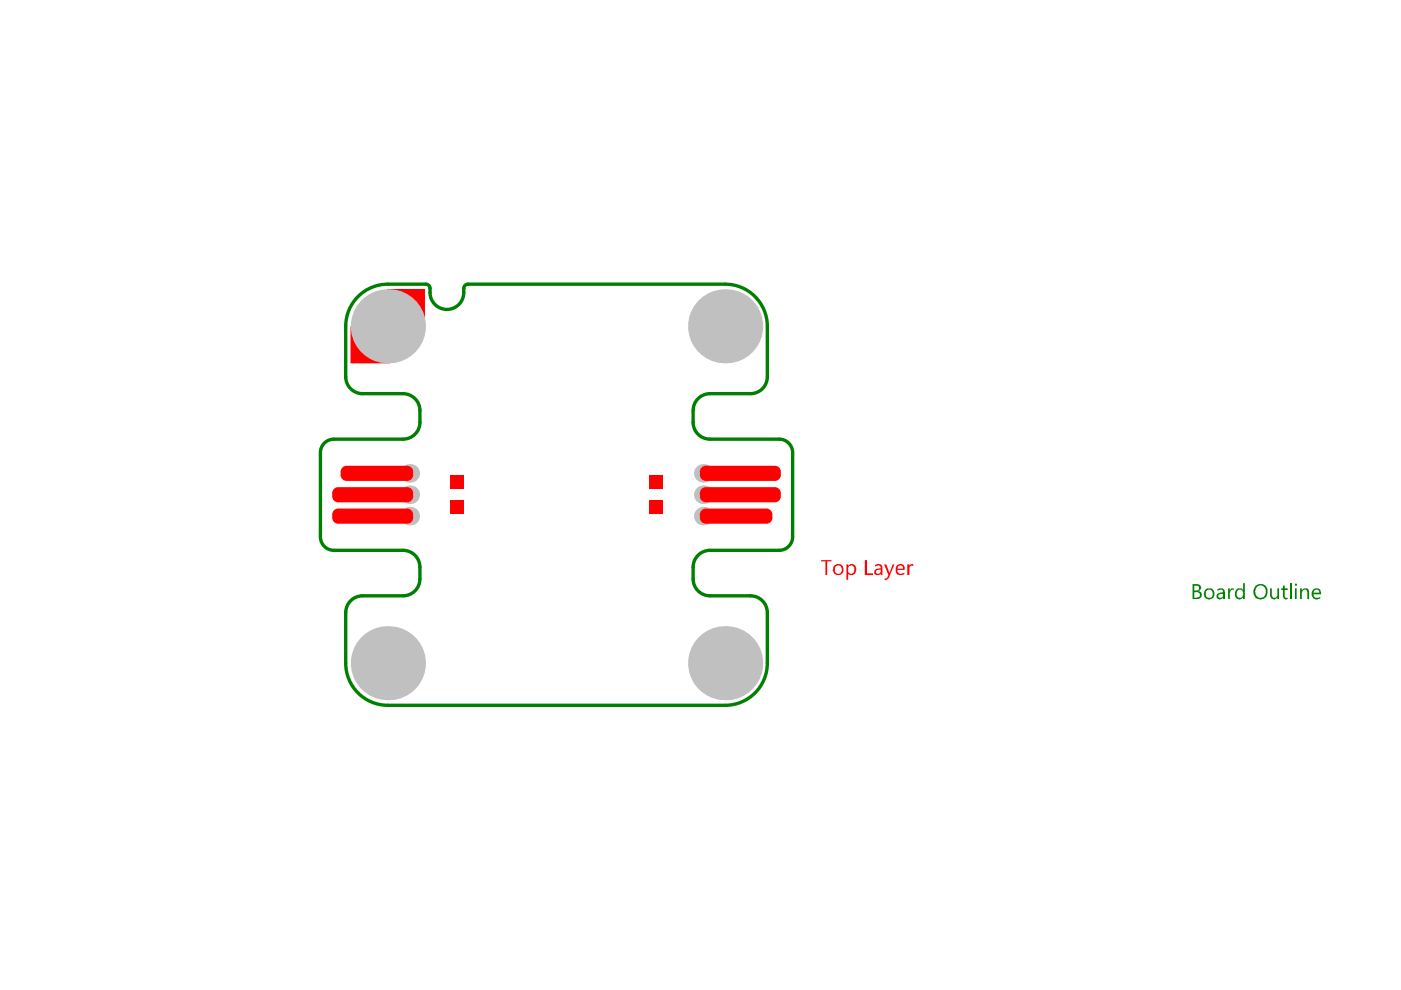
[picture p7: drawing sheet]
<svg xmlns="http://www.w3.org/2000/svg" width="297mm" height="210mm" viewBox="0 0 297 210" stroke-linecap="round" stroke-linejoin="round" font-family="sans-serif">
<g fill="none" stroke="#008000" stroke-width=".71">
<path d="M73.3 69.2v10.8M82.2 60.3h8.1M91.2 61.1v.9M98.3 61.1v.9M99.2 60.3h54.6M162.7 69.2v10.7M67.9 96.1v17.6M70.8 93.1h14.7M76.9 83.5h8.6M89 87v2.5M147 87v2.5M150.5 93.1h14.7"/>
<path d="M150.5 83.5h8.6M168.1 96v17.8M70.8 116.7h14.7M150.5 116.7h14.7M73.3 129.8v10.8M76.9 126.3h8.6M89 120.3v2.5M147 120.3v2.5M150.5 126.3h8.6M162.7 129.9v10.7M82.2 149.5h71.6"/>
</g>
<g fill="#008000">
<path d="M260.4 124.7h.3v.5l.1-.1a.51 .51 0 0 1 .8-.4l-.1 .4a.62 .62 0 0 0-.8 .7v1.2h-.3z"/>
<path d="M269.3 124.7h.3v1.4a.59 .59 0 0 0 .6 .6 .59 .59 0 0 0 .6-.6v-1.4h.4v2.3h-.4v-.4a.83 .83 0 0 1-1 .4 .83 .83 0 0 1-.5-.9z"/>
<path d="M272 124.2l.4-.1v.6h.6v.4h-.6v1.3a.41 .41 0 0 0 .2 .4 .41 .41 0 0 0 .4-.1v.3a.71 .71 0 0 1-1-.6v-1.3h-.4v-.4h.4z"/>
<path d="M253.2 124.2v1h.6a.38 .38 0 0 0 .4-.5v-.1a.38 .38 0 0 0-.5-.4zM253.2 125.6v1.1l.6-.1a.56 .56 0 0 0 .6-.6 .56 .56 0 0 0-.7-.4zM252.8 123.8h1a.79 .79 0 0 1 .9 .7 .79 .79 0 0 1-.6 .9h.1a.73 .73 0 0 1 .6 1.1l-.4 .4-.3 .1h-1.3z"/>
<path d="M255.8 125.3a.94 .94 0 0 0-.1 1.1 .94 .94 0 0 0 1.1 .3 1 1 0 0 0-.3-1.7h-.4zM255.3 125.9a1.16 1.16 0 0 1 2.3 0 1.16 1.16 0 0 1-2.3 0z"/>
<path d="M258.3 126.2a.54 .54 0 0 0 .7 .5 .54 .54 0 0 0 .3-.8h-.6zM258.1 124.9a.99 .99 0 0 1 1.6 .7v1.4h-.4v-.4a.74 .74 0 0 1-.9 .5 .74 .74 0 0 1-.5-.8 .74 .74 0 0 1 .8-.6l.6-.2a.56 .56 0 0 0-.4-.5 .56 .56 0 0 0-.6 .2l-.2 .1z"/>
<path d="M262 125.1a1 1 0 0 1 1.6 0v-1.4h.3v3.3h-.3v-.4a1.01 1.01 0 0 1-1.5 .3 1.01 1.01 0 0 1-.2-1.4zM262.4 125.2v.1a.84 .84 0 0 0-.2 .9 .84 .84 0 0 0 .8 .5l.5-.2 .1-.8a.68 .68 0 0 0-.5-.7 .68 .68 0 0 0-.7 .2z"/>
<path d="M266.3 124.7a1.39 1.39 0 0 0 .9 2 1.26 1.26 0 0 0 1.2-1.4 1.14 1.14 0 0 0-.8-1.1 1.14 1.14 0 0 0-1.3 .5zM266.2 124.2a1.59 1.59 0 0 1 2.1 0 1.59 1.59 0 0 1 .3 2.1 1.52 1.52 0 0 1-1.9 .7 1.52 1.52 0 0 1-1-1.8z"/>
</g>
<path d="M273.6 123.7v3.3" fill="none" stroke="#008000" stroke-width=".36"/>
<g fill="#008000">
<path d="M275.6 124.7h.4v.4a.83 .83 0 0 1 1-.4 .83 .83 0 0 1 .5 1v1.3h-.3v-1.3a.6 .6 0 0 0-.7-.7 .6 .6 0 0 0-.5 .7v1.3h-.4z"/>
<path d="M274.5 124a.25 .25 0 0 1 .5 0 .25 .25 0 0 1-.5 0zM274.6 124.7h.3v2.3h-.3z"/>
<path d="M278.6 125.2l-.1 .5h1.2a.61 .61 0 0 0-.3-.7 .61 .61 0 0 0-.8 .2zM278.4 125a1.04 1.04 0 0 1 1.2-.1 1.04 1.04 0 0 1 .5 1.1h-1.6a.82 .82 0 0 0 1.2 .6h.2v.2a1.16 1.16 0 0 1-1.6-.1 1.16 1.16 0 0 1 .1-1.6z"/>
</g>
<g fill="none" stroke="#008000" stroke-width=".71">
<path d="M73.3 79.9a3.6 3.6 0 0 0 3.6 3.6M82.2 60.3a8.9 8.9 0 0 0-8.9 8.9M90.3 60.3a.89 .89 0 0 1 .9 .8M91.2 62a3.6 3.6 0 0 0 3.6 3.6 3.6 3.6 0 0 0 3.5-3.6M99.2 60.3a.89 .89 0 0 0-.9 .8M153.8 60.3a8.9 8.9 0 0 1 8.9 8.9M162.7 79.9a3.6 3.6 0 0 1-3.6 3.6M70.8 93.1a2.86 2.86 0 0 0-2.9 2.9M85.5 83.5a3.6 3.6 0 0 1 3.5 3.5M89 89.5a3.6 3.6 0 0 1-3.5 3.6M146.9 89.5a3.6 3.6 0 0 0 3.6 3.6M150.5 83.5a3.6 3.6 0 0 0-3.5 3.5"/>
<path d="M165.2 93.1a2.86 2.86 0 0 1 2.9 2.9M67.9 113.8a2.86 2.86 0 0 0 2.9 2.9M85.5 116.7a3.6 3.6 0 0 1 3.5 3.6M150.5 116.7a3.6 3.6 0 0 0-3.5 3.6M168.1 113.8a2.86 2.86 0 0 1-2.9 2.9M76.9 126.3a3.6 3.6 0 0 0-3.6 3.6M89 122.8a3.6 3.6 0 0 1-3.5 3.5M147 122.8a3.6 3.6 0 0 0 3.5 3.5M159.1 126.3a3.6 3.6 0 0 1 3.6 3.6M73.3 140.6a8.9 8.9 0 0 0 8.9 8.9M162.7 140.6a8.9 8.9 0 0 1-8.9 8.9"/>
</g>
<path d="M74.3 69.2l8-7.9h7.8v8.2l-7.5 7.5h-8.3z" fill="#f00"/>
<path d="M79.9 100.4h7M150 109.4h6.1" fill="none" stroke="#f00" stroke-width=".89"/>
<g fill="#f00">
<path d="M174.1 118.8h2.2v.2h-.9v2.9h-.4v-2.9h-.9z"/>
<path d="M183.4 118.8h.4v2.8h1.3v.3h-1.7z"/>
<path d="M187.5 119.7h.4l.6 1.9 .8-1.9h.3l-1.1 2.8-.7 .5-.3-.1v-.2l.6-.1 .3-.7z"/>
<path d="M192.4 119.7h.4v.4l.1-.3a.48 .48 0 0 1 .7-.1v.3a.6 .6 0 0 0-.6 .1 .6 .6 0 0 0-.2 .7v1.1h-.4z"/>
<path d="M177 120.3a.94 .94 0 0 0 .9 1.4 .95 .95 0 0 0 .6-.9 .95 .95 0 0 0-.6-.9h-.5zM176.6 120.7a1.17 1.17 0 0 1 2.3 0 1.17 1.17 0 0 1-2.3 0z"/>
<path d="M179.5 119.7h.3v.3a.94 .94 0 0 1 1.1-.4 .94 .94 0 0 1 .7 1.1 1.08 1.08 0 0 1-.5 1 1.08 1.08 0 0 1-1.2 0l-.1-.1v1.3h-.3zM179.9 120.1l-.1 .9a.69 .69 0 0 0 .9 .6 .69 .69 0 0 0 .4-1 .66 .66 0 0 0-.4-.7 .66 .66 0 0 0-.8 .2z"/>
<path d="M185.7 121a.51 .51 0 0 0 .5 .7 .51 .51 0 0 0 .5-.7v-.2zM185.5 119.8a1.01 1.01 0 0 1 1.6 .3v1.8h-.4v-.3a.71 .71 0 0 1-1.1 .2 .71 .71 0 0 1 .1-1.1l1-.2a.61 .61 0 0 0-.4-.6 .61 .61 0 0 0-.7 .2l-.1 .1z"/>
<path d="M190.4 120.2l-.1 .4h1.2a.58 .58 0 0 0-.4-.7 .58 .58 0 0 0-.7 .3zM190.1 119.9h.1a.95 .95 0 0 1 1.2-.2 .95 .95 0 0 1 .4 1.1h-1.5a.84 .84 0 0 0 .5 .8 .84 .84 0 0 0 .9-.2v.3l-.3 .2a1.17 1.17 0 0 1-1.3-.4 1.17 1.17 0 0 1-.1-1.3z"/>
</g>
<g fill="#c0c0c0">
<circle cx="76.7" cy="104.9" r="1.07"/>
<circle cx="159.3" cy="104.9" r="1.07"/>
<circle cx="82.2" cy="140.6" r="7.9"/>
<circle cx="82.2" cy="69.2" r="7.9"/>
<circle cx="86.9" cy="104.9" r="1.97"/>
<circle cx="86.9" cy="100.4" r="1.97"/>
<circle cx="86.9" cy="109.4" r="1.97"/>
<circle cx="149.1" cy="100.4" r="1.97"/>
<circle cx="149.1" cy="109.4" r="1.97"/>
<circle cx="149.1" cy="104.9" r="1.97"/>
<circle cx="153.8" cy="140.6" r="7.9"/>
<circle cx="153.8" cy="69.2" r="7.9"/>
</g>
<g fill="#f00">
<path d="M70.4 104.5l1.3-1.2h14.6l1.3 1.2v.8l-1.3 1.2h-14.6l-1.3-1.2z" fill-rule="evenodd"/>
<path d="M70.4 109.1l1.3-1.3h14.6l1.3 1.3v.7l-1.3 1.2h-14.6l-1.3-1.2z" fill-rule="evenodd"/>
<path d="M72.2 100l1.3-1.2h12.8l1.3 1.2v.7l-1.3 1.3h-12.8l-1.3-1.3z" fill-rule="evenodd"/>
<path d="M148.4 109.1l1.2-1.3h12.9l1.3 1.3v.7l-1.3 1.2h-12.9l-1.2-1.2z" fill-rule="evenodd"/>
<path d="M148.4 100l1.2-1.2h14.7l1.2 1.2v.7l-1.2 1.3h-14.7l-1.2-1.3z" fill-rule="evenodd"/>
<path d="M148.4 104.5l1.2-1.2h14.7l1.2 1.2v.8l-1.2 1.2h-14.7l-1.2-1.2z" fill-rule="evenodd"/>
<path d="M95.5 106.1h2.8v2.9h-2.8z" fill-rule="evenodd"/>
<path d="M95.5 100.8h2.8v2.8h-2.8z" fill-rule="evenodd"/>
<path d="M137.7 106.1h2.8v2.9h-2.8z" fill-rule="evenodd"/>
<path d="M137.7 100.8h2.8v2.8h-2.8z" fill-rule="evenodd"/>
</g>
<g fill="#f00">
<path d="M70.4 104.5h1.3zM70.7 103.8l.6-.4 .4-.1v1.2h-1.3z"/>
<path d="M71.7 105.3v1.2zM70.4 105.3h1.3v1.2a1.25 1.25 0 0 1-1.3-1.2z"/>
<path d="M86.3 105.3h1.3zM86.3 105.3h1.3a1.25 1.25 0 0 1-1.3 1.2z"/>
<path d="M86.3 103.3v1.2zM86.3 103.3a1.25 1.25 0 0 1 1.3 1.2h-1.3z"/>
<path d="M70.4 109.1h1.3zM70.7 108.3l.6-.4 .4-.1v1.3h-1.3z"/>
<path d="M71.7 109.8v1.2zM70.4 109.8h1.3v1.2a1.25 1.25 0 0 1-1.3-1.2z"/>
<path d="M86.3 109.8h1.3zM86.3 109.8h1.3a1.25 1.25 0 0 1-1.3 1.2z"/>
<path d="M86.3 107.8v1.3zM86.3 107.8a1.25 1.25 0 0 1 1.3 1.3h-1.3z"/>
<path d="M72.2 100h1.3zM72.5 99.3l.6-.5h.4v1.2h-1.3z"/>
<path d="M73.5 100.7v1.3zM72.2 100.7h1.3v1.3a1.25 1.25 0 0 1-1.3-1.3z"/>
<path d="M86.3 100.7h1.3zM86.3 100.7h1.3a1.25 1.25 0 0 1-1.3 1.3z"/>
<path d="M86.3 98.8v1.2zM86.3 98.8a1.25 1.25 0 0 1 1.3 1.2h-1.3z"/>
<path d="M162.5 109.8h1.3zM162.5 109.8h1.3a1.25 1.25 0 0 1-1.3 1.2z"/>
<path d="M162.5 107.8v1.3zM162.5 107.8a1.25 1.25 0 0 1 1.3 1.3h-1.3z"/>
<path d="M148.4 109.1h1.2zM148.6 108.3l.6-.4 .4-.1v1.3h-1.2z"/>
<path d="M149.6 109.8v1.2zM148.4 109.8h1.2v1.2a1.25 1.25 0 0 1-1.2-1.2z"/>
<path d="M164.3 100.7h1.2zM164.3 100.7h1.2a1.25 1.25 0 0 1-1.2 1.3z"/>
<path d="M164.3 98.8v1.2zM164.3 98.8a1.25 1.25 0 0 1 1.2 1.2h-1.2z"/>
<path d="M148.4 100h1.2zM148.6 99.3l.6-.5h.4v1.2h-1.2z"/>
<path d="M149.6 100.7v1.3zM148.4 100.7h1.2v1.3a1.25 1.25 0 0 1-1.2-1.3z"/>
<path d="M164.3 105.3h1.2zM164.3 105.3h1.2a1.25 1.25 0 0 1-1.2 1.2z"/>
<path d="M164.3 103.3v1.2zM164.3 103.3a1.25 1.25 0 0 1 1.2 1.2h-1.2z"/>
<path d="M148.4 104.5h1.2zM148.6 103.8l.6-.4 .4-.1v1.2h-1.2z"/>
<path d="M149.6 105.3v1.2zM148.4 105.3h1.2v1.2a1.25 1.25 0 0 1-1.2-1.2z"/>
</g>
</svg>
